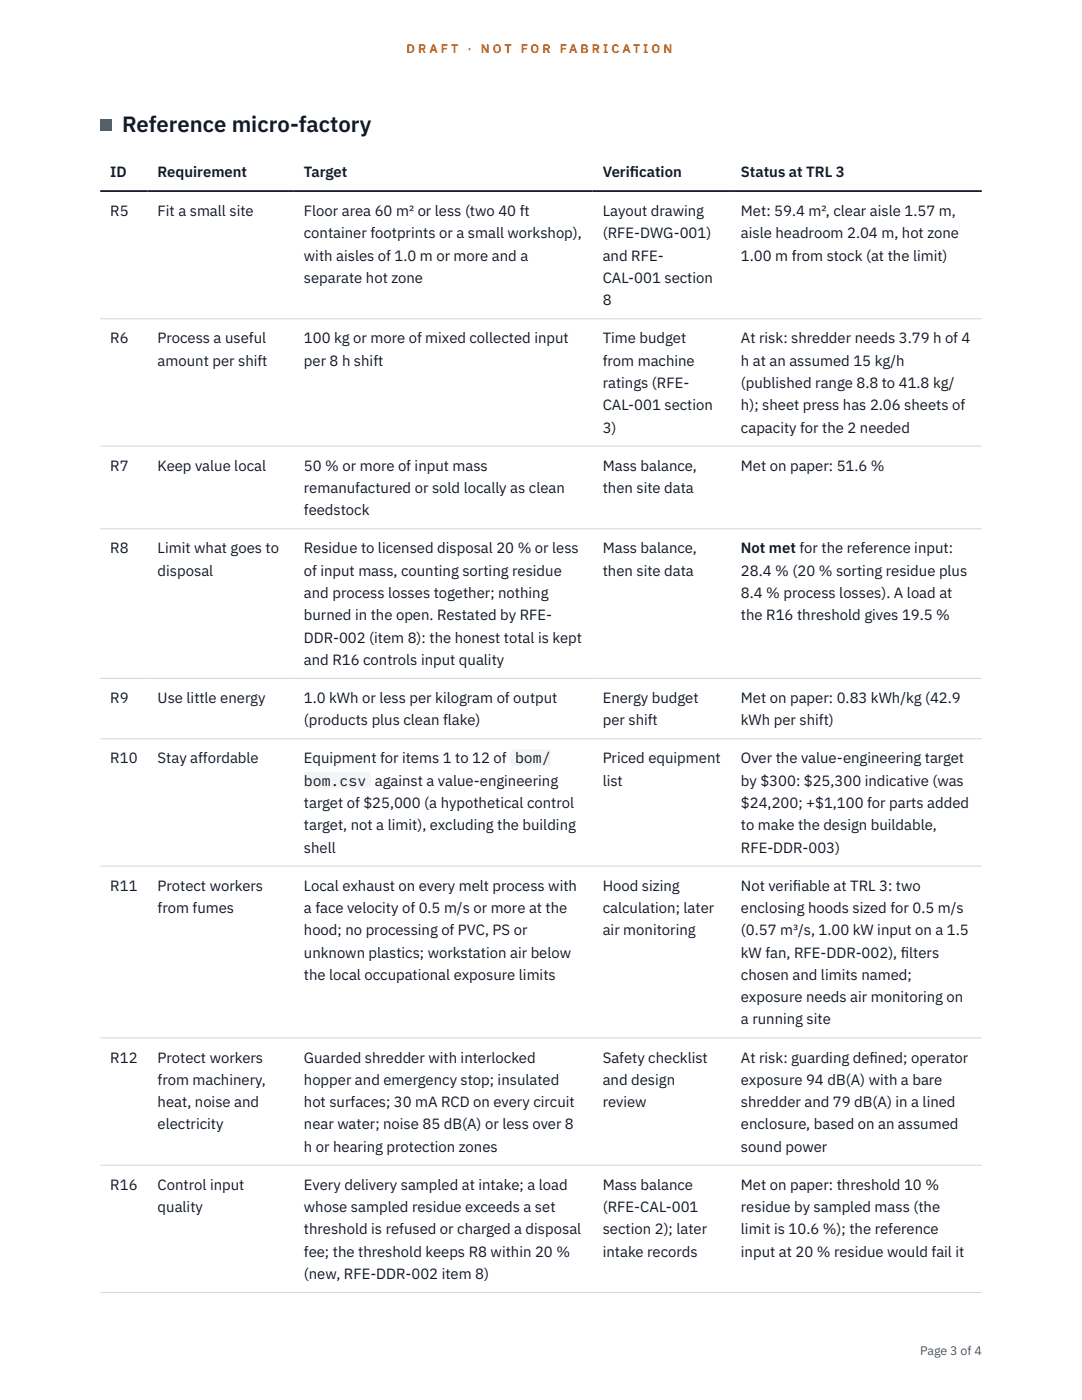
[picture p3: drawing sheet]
<svg xmlns="http://www.w3.org/2000/svg" width="216mm" height="279mm" viewBox="0 0 216 279" stroke-linecap="round" stroke-linejoin="round" font-family="sans-serif">
<defs><g id="words">
<text font-size="4.4" fill="#111827" x="24.4" y="26.4">Reference micro-factory</text>
<g font-size="3" fill="#111827">
<text x="22" y="35.3">ID</text>
<text x="31.5" y="35.3">Requirement</text>
<text x="60.6" y="35.3">Target</text>
<text x="120.3" y="35.3">Verif</text>
<text x="125.7" y="35.3">ication</text>
<text x="147.8" y="35.3">Status at TRL 3</text>
<text x="22" y="43.1">R5</text>
<text x="31.5" y="43.1">Fit a small site</text>
<text x="60.6" y="43.1">Floor area 60 m² or less (two 40 ft</text>
<text x="60.6" y="47.6">container footprints or a small workshop),</text>
<text x="120.3" y="43.1">Layout drawing</text>
<text x="120.3" y="47.6">(RFE-DWG-001)</text>
<text x="147.8" y="43.1">Met: 59.4 m², clear aisle 1.57 m,</text>
<text x="147.8" y="47.6">aisle headroom 2.04 m, hot zone</text>
<text x="60.6" y="52">with aisles of 1.0 m or more and a</text>
<text x="120.3" y="52">and RFE-</text>
<text x="147.8" y="52">1.00 m from stock (at the limit)</text>
<text x="60.6" y="56.5">separate hot zone</text>
<text x="120.3" y="56.5">CAL-001 section</text>
<text x="120.3" y="60.9">8</text>
<text x="22" y="68.5">R6</text>
<text x="31.5" y="68.5">Process a useful</text>
<text x="60.6" y="68.5">100 kg or more of mixed collected input</text>
<text x="120.3" y="68.5">Time budget</text>
<text x="147.8" y="68.5">At risk: shredder needs 3.79 h of 4</text>
<text x="31.5" y="73">amount per shift</text>
<text x="60.6" y="73">per 8 h shift</text>
<text x="120.3" y="73">from machine</text>
<text x="120.3" y="77.4">ratings (RFE-</text>
<text x="147.8" y="73">h at an assumed 15 kg/h</text>
<text x="147.8" y="77.4">(published range 8.8 to 41.8 kg/</text>
<text x="120.3" y="81.9">CAL-001 section</text>
<text x="147.8" y="81.9">h); sheet press has 2.06 sheets of</text>
<text x="120.3" y="86.3">3)</text>
<text x="147.8" y="86.3">capacity for the 2 needed</text>
<text x="22" y="93.9">R7</text>
<text x="31.5" y="93.9">Keep value local</text>
<text x="60.6" y="93.9">50 % or more of input mass</text>
<text x="120.3" y="93.9">Mass balance,</text>
<text x="147.8" y="93.9">Met on paper: 51.6 %</text>
<text x="60.6" y="98.4">remanufactured or sold locally as clean</text>
<text x="120.3" y="98.4">then site data</text>
<text x="60.6" y="102.8">feedstock</text>
<text x="22" y="110.5">R8</text>
<text x="31.5" y="110.5">Limit what goes to</text>
<text x="60.6" y="110.5">Residue to licensed disposal 20 % or less</text>
<text x="120.3" y="110.5">Mass balance,</text>
<text x="147.8" y="110.5">Not met for the reference input:</text>
<text x="31.5" y="114.9">disposal</text>
<text x="60.6" y="114.9">of input mass, counting sorting residue</text>
<text x="60.6" y="119.3">and process losses together; nothing</text>
<text x="120.3" y="114.9">then site data</text>
<text x="147.8" y="114.9">28.4 % (20 % sorting residue plus</text>
<text x="147.8" y="119.3">8.4 % process losses). A load at</text>
<text x="60.6" y="123.8">burned in the open. Restated by RFE-</text>
<text x="147.8" y="123.8">the R16 threshold gives 19.5 %</text>
<text x="60.6" y="128.2">DDR-002 (item 8): the honest total is kept</text>
<text x="60.6" y="132.7">and R16 controls input quality</text>
<text x="22" y="140.3">R9</text>
<text x="31.5" y="140.3">Use little energy</text>
<text x="60.6" y="140.3">1.0 kWh or less per kilogram of output</text>
<text x="120.3" y="140.3">Energy budget</text>
<text x="147.8" y="140.3">Met on paper: 0.83 kWh/kg (42.9</text>
<text x="60.6" y="144.7">(products plus clean flake)</text>
<text x="120.3" y="144.7">per shift</text>
<text x="147.8" y="144.7">kWh per shift)</text>
<text x="22" y="152.4">R10</text>
<text x="31.5" y="152.4">Stay affordable</text>
<text x="60.6" y="152.4">Equipment for items 1 to 12 of</text>
<text x="102.8" y="152.4">bom/</text>
<text x="120.3" y="152.4">Priced equipment</text>
<text x="147.8" y="152.4">Over the value-engineering target</text>
<text x="60.6" y="156.8">bom.csv</text>
<text x="60.6" y="161.3">target of $25,000 (a hypothetical control</text>
<text x="74.8" y="156.8">against a value-engineering</text>
<text x="120.3" y="156.8">list</text>
<text x="147.8" y="156.8">by $300: $25,300 indicative (was</text>
<text x="147.8" y="161.3">$24,200; +$1,100 for parts added</text>
<text x="60.6" y="165.7">target, not a limit), excluding the building</text>
<text x="147.8" y="165.7">to make the design buildable,</text>
<text x="60.6" y="170.2">shell</text>
<text x="147.8" y="170.2">RFE-DDR-003)</text>
<text x="22" y="177.8">R11</text>
<text x="31.5" y="177.8">Protect workers</text>
<text x="60.6" y="177.8">Local exhaust on every melt process with</text>
<text x="120.3" y="177.8">Hood sizing</text>
<text x="147.8" y="177.8">Not verif</text>
<text x="158.2" y="177.8">iable at TRL 3: two</text>
<text x="31.5" y="182.2">from fumes</text>
<text x="60.6" y="182.2">a face velocity of 0.5 m/s or more at the</text>
<text x="120.3" y="182.2">calculation; later</text>
<text x="147.8" y="182.2">enclosing hoods sized for 0.5 m/s</text>
<text x="60.6" y="186.7">hood; no processing of PVC, PS or</text>
<text x="60.6" y="191.1">unknown plastics; workstation air below</text>
<text x="120.3" y="186.7">air monitoring</text>
<text x="147.8" y="186.7">(0.57 m³/s, 1.00 kW input on a 1.5</text>
<text x="147.8" y="191.1">kW fan, RFE-DDR-002), f</text>
<text x="179.8" y="191.1">ilters</text>
<text x="60.6" y="195.6">the local occupational exposure limits</text>
<text x="147.8" y="195.6">chosen and limits named;</text>
<text x="147.8" y="200">exposure needs air monitoring on</text>
<text x="147.8" y="204.4">a running site</text>
<text x="22" y="212.1">R12</text>
<text x="31.5" y="212.1">Protect workers</text>
<text x="60.6" y="212.1">Guarded shredder with interlocked</text>
<text x="120.3" y="212.1">Safety checklist</text>
<text x="147.8" y="212.1">At risk: guarding def</text>
<text x="173.5" y="212.1">ined; operator</text>
<text x="31.5" y="216.5">from machinery,</text>
<text x="31.5" y="221">heat, noise and</text>
<text x="60.6" y="216.5">hopper and emergency stop; insulated</text>
<text x="60.6" y="221">hot surfaces; 30 mA RCD on every circuit</text>
<text x="120.3" y="216.5">and design</text>
<text x="120.3" y="221">review</text>
<text x="147.8" y="216.5">exposure 94 dB(A) with a bare</text>
<text x="147.8" y="221">shredder and 79 dB(A) in a lined</text>
<text x="31.5" y="225.4">electricity</text>
<text x="60.6" y="225.4">near water; noise 85 dB(A) or less over 8</text>
<text x="147.8" y="225.4">enclosure, based on an assumed</text>
<text x="60.6" y="229.8">h or hearing protection zones</text>
<text x="147.8" y="229.8">sound power</text>
<text x="22" y="237.5">R16</text>
<text x="31.5" y="237.5">Control input</text>
<text x="60.6" y="237.5">Every delivery sampled at intake; a load</text>
<text x="120.3" y="237.5">Mass balance</text>
<text x="147.8" y="237.5">Met on paper: threshold 10 %</text>
<text x="31.5" y="241.9">quality</text>
<text x="60.6" y="241.9">whose sampled residue exceeds a set</text>
<text x="120.3" y="241.9">(RFE-CAL-001</text>
<text x="147.8" y="241.9">residue by sampled mass (the</text>
<text x="60.6" y="246.4">threshold is refused or charged a disposal</text>
<text x="60.6" y="250.8">fee; the threshold keeps R8 within 20 %</text>
<text x="120.3" y="246.4">section 2); later</text>
<text x="120.3" y="250.8">intake records</text>
<text x="147.8" y="246.4">limit is 10.6 %); the reference</text>
<text x="147.8" y="250.8">input at 20 % residue would fail it</text>
<text x="60.6" y="255.2">(new, RFE-DDR-002 item 8)</text>
</g>
<g font-size="2.5" fill="#b45309">
<text x="81.1" y="10.5">D R A F T</text>
<text x="93.3" y="10.5">·</text>
<text x="95.9" y="10.5">N O T</text>
<text x="103.9" y="10.5">F O R</text>
<text x="111.7" y="10.5">F A B R I C A T I O N</text>
</g>
<text font-size="2.5" fill="#4b5563" x="183.6" y="270.3">Page 3 of 4</text>
</g></defs>
<path d="M20 63.6h175.9M20 89h175.9M20 105.5h175.9M20 135.4h175.9M20 147.4h175.9M20 172.9h175.9M20 207.1h175.9M20 232.5h175.9M20 257.9h175.9" fill="none" stroke="#d1d5db" stroke-width=".2"/>
<path d="M20 38.1h175.9" fill="none" stroke="#111827" stroke-width=".35"/>
<path d="M20 23.8h2.2v2.2h-2.2z" fill="#0f766e"/>
<g fill="#f3f4f6">
<path d="M101.8 149.6h8.1v3.3h-8.1z"/>
<path d="M60.6 154h13.5v3.4h-13.5z"/>
</g>
<use href="#words"/>
</svg>
